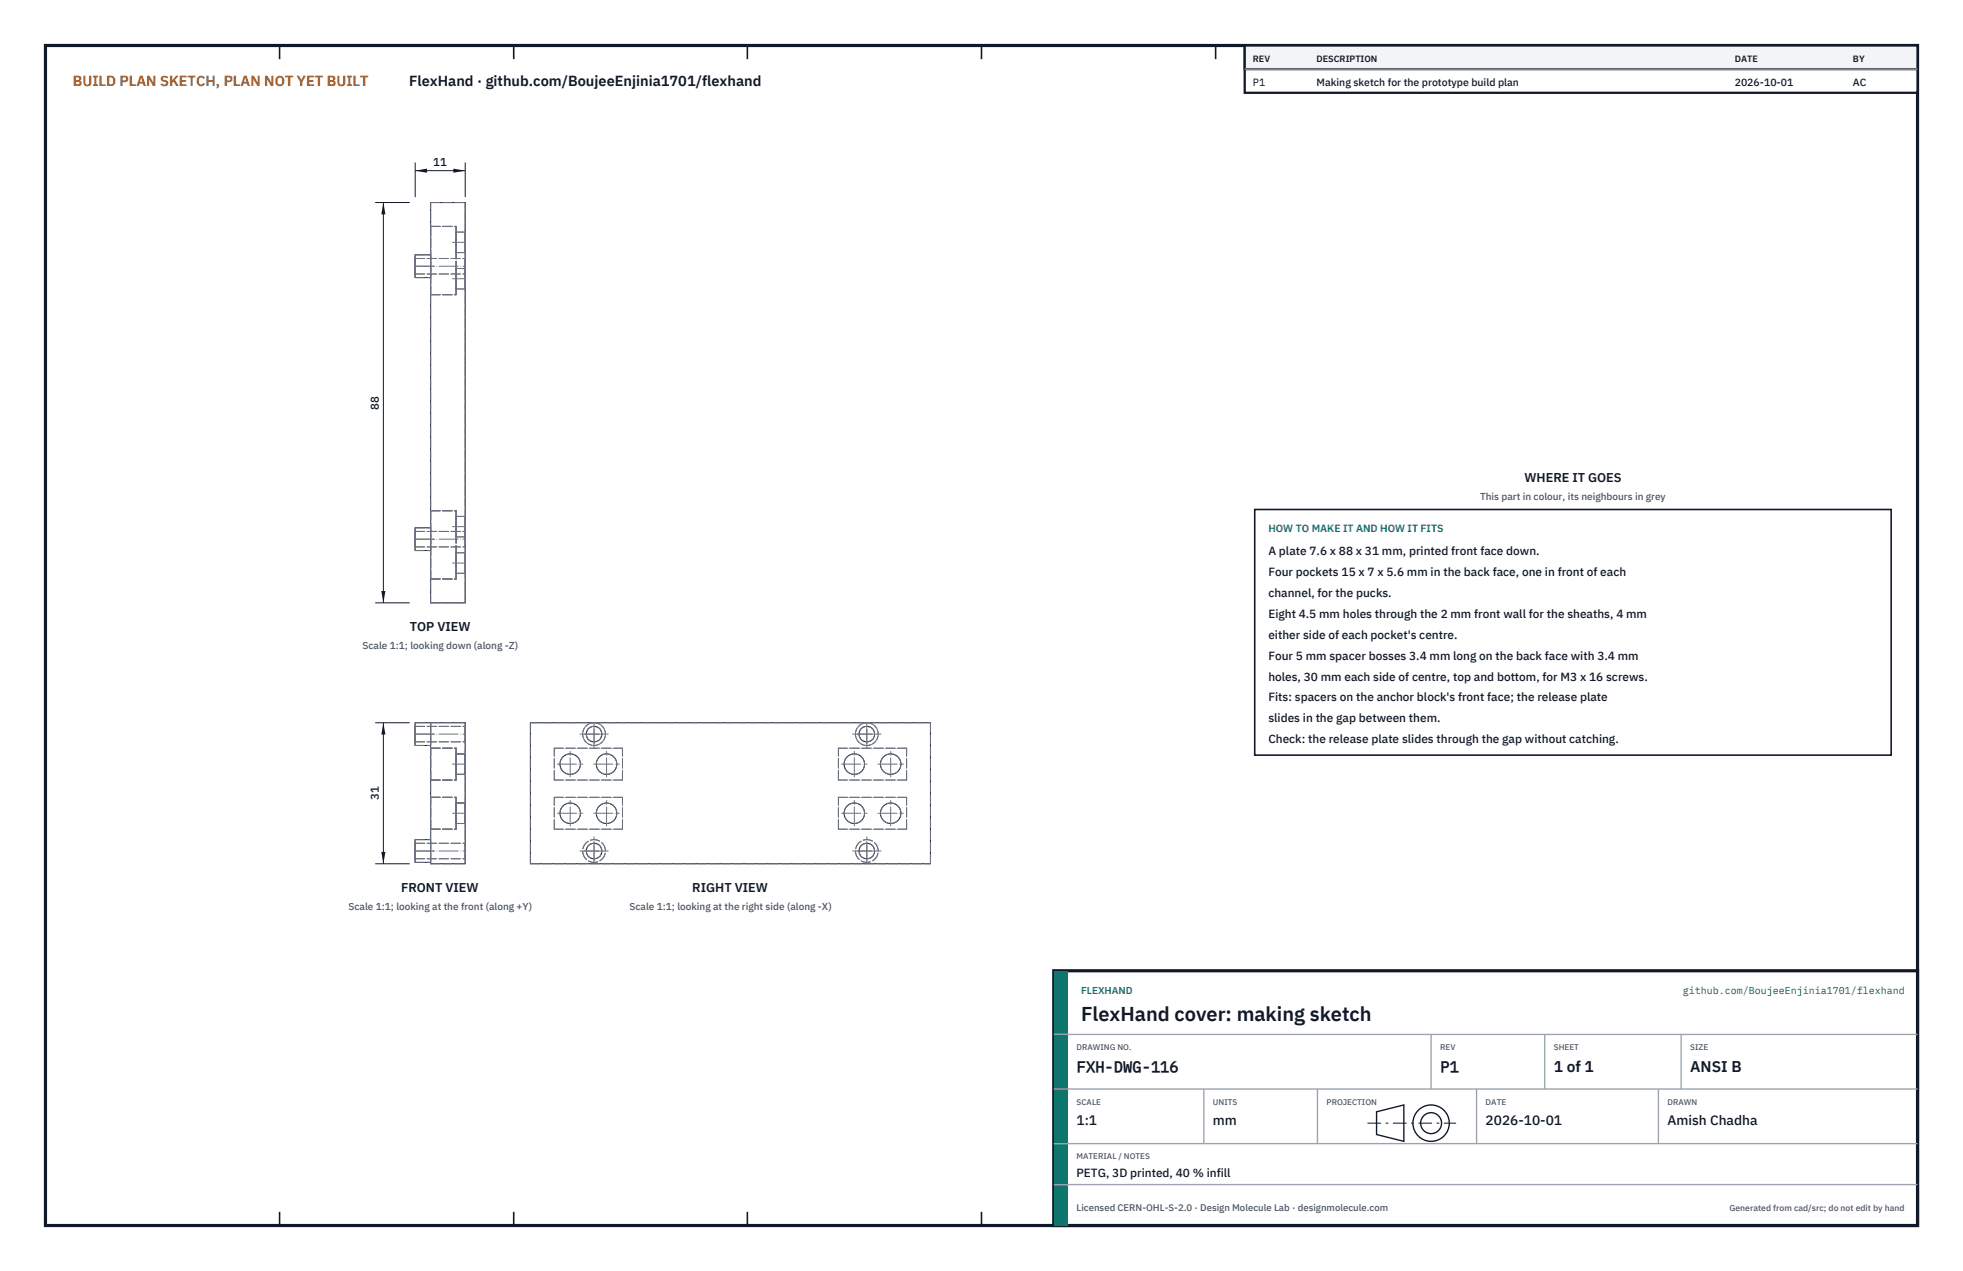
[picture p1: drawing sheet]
<svg xmlns="http://www.w3.org/2000/svg" width="432mm" height="279mm" viewBox="0 0 432 279" stroke-linecap="round" stroke-linejoin="round" font-family="sans-serif">
<defs><g id="words">
<text font-size="4.4" fill="#111827" x="237.8" y="224.4">FlexHand cover: making sketch</text>
<g font-size="3.4" fill="#111827">
<text x="236.8" y="235.6">FXH-DWG-116</text>
<text x="316.8" y="235.6">P1</text>
<text x="341.8" y="235.6">1 of 1</text>
<text x="371.8" y="235.6">ANSI B</text>
</g>
<text font-size="3.2" fill="#b45309" x="16" y="19">BUILD PLAN SKETCH, PLAN NOT YET BUILT</text>
<text font-size="3.2" fill="#111827" x="90" y="19">FlexHand · github.com/BoujeeEnjinia1701/flexhand</text>
<g font-size="3" fill="#111827">
<text x="236.8" y="247.2">1:1</text>
<text x="266.8" y="247.2">mm</text>
<text x="326.8" y="247.2">2026-10-01</text>
<text x="366.8" y="247.2">Amish Chadha</text>
</g>
<g font-size="2.8" fill="#111827">
<text x="335.3" y="106">WHERE IT GOES</text>
<text x="90.1" y="138.7">TOP VIEW</text>
<text x="88.2" y="196">FRONT VIEW</text>
<text x="152.3" y="196">RIGHT VIEW</text>
</g>
<g font-size="2.6" fill="#111827">
<text x="279" y="122">A plate 7.6 x 88 x 31 mm, printed front face down.</text>
<text x="279" y="126.6">Four pockets 15 x 7 x 5.6 mm in the back face, one in front of each</text>
<text x="279" y="131.2">channel, for the pucks.</text>
<text x="279" y="135.8">Eight 4.5 mm holes through the 2 mm front wall for the sheaths, 4 mm</text>
<text x="279" y="140.4">either side of each pocket's centre.</text>
<text x="279" y="145">Four 5 mm spacer bosses 3.4 mm long on the back face with 3.4 mm</text>
<text x="279" y="149.6">holes, 30 mm each side of centre, top and bottom, for M3 x 16 screws.</text>
<text x="279" y="154.2">Fits: spacers on the anchor block's front face; the release plate</text>
<text x="279" y="158.8">slides in the gap between them.</text>
<text x="279" y="163.4">Check: the release plate slides through the gap without catching.</text>
<text x="236.8" y="258.8">PETG, 3D printed, 40 % infill</text>
</g>
<g font-size="2.5" fill="#111827">
<text x="95.3" y="36.5">11</text>
<text x="83.3" y="90" transform="rotate(-90 83.3 90)">88</text>
<text x="83.3" y="175.9" transform="rotate(-90 83.3 175.9)">31</text>
</g>
<g font-size="2.3" fill="#111827">
<text x="275.6" y="18.8">P1</text>
<text x="289.6" y="18.8">Making sketch for the prototype build plan</text>
<text x="381.6" y="18.8">2026-10-01</text>
<text x="407.6" y="18.8">AC</text>
</g>
<text font-size="2.3" fill="#0f766e" x="279" y="117">HOW TO MAKE IT AND HOW IT FITS</text>
<g font-size="2.2" fill="#4b5563">
<text x="325.6" y="110">This part in colour, its neighbours in grey</text>
<text x="79.7" y="142.7">Scale 1:1; looking down (along -Z)</text>
<text x="76.7" y="200">Scale 1:1; looking at the front (along +Y)</text>
<text x="138.5" y="200">Scale 1:1; looking at the right side (along -X)</text>
</g>
<g font-size="2.2" fill="#0f766e">
<text x="237.8" y="218.4">FLEXHAND</text>
<text x="370.2" y="218.4">github.com/BoujeeEnjinia1701/flexhand</text>
</g>
<text font-size="2.1" fill="#4b5563" x="236.8" y="266.2">Licensed CERN-OHL-S-2.0 · Design Molecule Lab · designmolecule.com</text>
<g font-size="2" fill="#111827">
<text x="275.6" y="13.6">REV</text>
<text x="289.6" y="13.6">DESCRIPTION</text>
<text x="381.6" y="13.6">DATE</text>
<text x="407.6" y="13.6">BY</text>
</g>
<text font-size="1.9" fill="#4b5563" x="380.4" y="266.2">Generated from cad/src; do not edit by hand</text>
<g font-size="1.8" fill="#4b5563">
<text x="236.8" y="230.8">DRAWING NO.</text>
<text x="316.8" y="230.8">REV</text>
<text x="341.8" y="230.8">SHEET</text>
<text x="371.8" y="230.8">SIZE</text>
<text x="236.8" y="242.8">SCALE</text>
<text x="266.8" y="242.8">UNITS</text>
<text x="291.8" y="242.8">PROJECTION</text>
<text x="326.8" y="242.8">DATE</text>
<text x="366.8" y="242.8">DRAWN</text>
<text x="236.8" y="254.8">MATERIAL / NOTES</text>
</g>
</g></defs>
<path d="M10 10h411.8v259.4h-411.8z" fill="none" stroke="#111827" stroke-width=".7" stroke-linecap="butt"/>
<g fill="none" stroke="#111827" stroke-width=".35">
<path d="M61.5 10v3M113 10v3M164.4 10v3M215.9 10v3M267.4 10v3M318.9 10v3M370.3 10v3M61.5 266.4v3M113 266.4v3M164.4 266.4v3M215.9 266.4v3M267.4 266.4v3"/>
<path d="M318.9 266.4v3M370.3 266.4v3"/>
</g>
<g fill="none" stroke="#111727" stroke-width=".22">
<path d="M94.7 44.5h7.6v88h-7.6zM94.7 56h-3.4v5h3.4M94.7 116h-3.4v5h3.4M94.7 158.9v31h7.6v-31h-11v5h3.4M116.7 158.9h88v31h-88zM94.7 184.6h-3.4v5h3.4"/>
<circle cx="125.4" cy="178.8" r="2.25"/>
<circle cx="125.4" cy="168" r="2.25"/>
<circle cx="130.7" cy="161.4" r="1.71"/>
<circle cx="133.4" cy="178.8" r="2.25"/>
<circle cx="133.4" cy="168" r="2.25"/>
<circle cx="187.9" cy="178.8" r="2.25"/>
<circle cx="187.9" cy="168" r="2.25"/>
<circle cx="190.7" cy="161.4" r="1.71"/>
<circle cx="195.9" cy="178.8" r="2.25"/>
<circle cx="195.9" cy="168" r="2.25"/>
<circle cx="130.7" cy="187.1" r="1.71"/>
<circle cx="190.7" cy="187.1" r="1.71"/>
</g>
<g fill="none" stroke="#6a7180" stroke-width=".22" stroke-dasharray="2.1 .5">
<path d="M91.3 58.5v-2.5M91.3 56v5M91.3 58.5v-1.7M91.3 56.8v3.4M91.3 56h3.4M91.3 56.8h11M94.7 58.5v-2.5M94.7 56v5M94.7 49.8v15M94.7 58.5v2.5M94.7 56v2.5M94.7 44.5h7.6"/>
<path d="M94.7 49.8h5.6M100.3 53.3v-2.3M100.3 51v4.5M100.3 55.5v-2.2M100.3 59v4.5M100.3 55.5h2M100.3 51h2M100.3 59h2M102.3 58.5v-1.7M102.3 56.8v3.4M102.3 53.3v-2.3M102.3 51v4.5"/>
<path d="M102.3 55.5v-2.2M102.3 59v4.5M91.3 61v-2.5M91.3 60.2v-1.7M91.3 61h3.4M91.3 60.2h11M94.7 61v-2.5M94.7 64.8h5.6M100.3 64.8v-15M100.3 61.3v-2.3M100.3 63.5v-2.2M100.3 63.5h2"/>
<path d="M102.3 60.2v-1.7M102.3 61.3v-2.3M102.3 63.5v-2.2M91.3 118.5v-2.5M91.3 116v5M91.3 118.5v-1.7M91.3 116.8v3.4M91.3 116h3.4M91.3 116.8h11M94.7 118.5v-2.5M94.7 116v5M94.7 112.3v15"/>
<path d="M94.7 118.5v2.5M94.7 116v2.5M94.7 112.3h5.6M100.3 115.8v-2.3M100.3 113.5v4.5M100.3 118v-2.2M100.3 118h2M100.3 113.5h2M102.3 118.5v-1.7M102.3 116.8v3.4M102.3 115.8v-2.3M102.3 113.5v4.5"/>
<path d="M102.3 118v-2.2M91.3 121v-2.5M91.3 120.2v-1.7M91.3 121h3.4M91.3 120.2h11M94.7 132.5v-88M94.7 121v-2.5M94.7 132.5h7.6M94.7 127.3h5.6M100.3 127.3v-15M100.3 123.8v-2.3M100.3 121.5v4.5"/>
<path d="M100.3 126v-2.2M100.3 126h2M100.3 121.5h2M102.3 132.5v-88M102.3 120.2v-1.7M102.3 123.8v-2.3M102.3 121.5v4.5M102.3 126v-2.2M91.3 158.9v5M91.3 159.7v3.4M91.3 158.9h3.4M91.3 159.7h11"/>
<path d="M94.7 158.9v5M94.7 158.9h7.6M102.3 159.7v3.4M116.7 158.9h14M130.7 158.9h60M130.7 158.9a2.5 2.5 0 0 0-2.5 2.5 2.5 2.5 0 0 0 2.5 2.5M190.7 158.9h14M190.7 158.9a2.5 2.5 0 0 0-2.5 2.5 2.5 2.5 0 0 0 2.5 2.5M91.3 163.9h3.4M91.3 163.9v-5M91.3 163.1v-3.4M91.3 163.1h11"/>
<path d="M94.7 171.5v-7M94.7 163.9v-5M94.7 175.3h5.6M94.7 171.5h5.6M94.7 164.5h5.6M100.3 171.5v-7M100.3 176.5v4.5M100.3 170.2v-4.5M100.3 165.7v4.5M100.3 170.2h2M100.3 176.5h2M100.3 165.7h2"/>
<path d="M102.3 176.5v4.5M102.3 170.2v-4.5M102.3 165.7v4.5M102.3 163.1v-3.4M121.9 171.5v-7M121.9 175.3h15M121.9 171.5h15M121.9 164.5h15M130.7 163.9a2.5 2.5 0 0 0 2.5-2.5 2.5 2.5 0 0 0-2.5-2.5M136.9 175.3h-15M136.9 171.5h-15M136.9 171.5v-7"/>
<path d="M136.9 164.5h-15M184.4 171.5v-7M184.4 175.3h15M184.4 171.5h15M184.4 164.5h15M190.7 163.9a2.5 2.5 0 0 0 2.5-2.5 2.5 2.5 0 0 0-2.5-2.5M199.4 175.3h-15M199.4 171.5h-15M199.4 171.5v-7M199.4 164.5h-15M91.3 189.6h3.4M91.3 189.6v-5"/>
<path d="M91.3 184.6v5M91.3 188.8v-3.4M91.3 185.4v3.4M91.3 188.8h11M91.3 184.6h3.4M91.3 185.4h11M94.7 189.9v-31M94.7 189.6v-5M94.7 184.6v5M94.7 182.3v-7M94.7 189.9h7.6M94.7 182.3h5.6"/>
<path d="M100.3 182.3v-7M100.3 181v-4.5M100.3 181h2M102.3 189.9v-31M102.3 188.8v-3.4M102.3 185.4v3.4M102.3 181v-4.5M116.7 189.9h88M116.7 189.9v-31M121.9 182.3v-7M121.9 182.3h15M136.9 182.3h-15"/>
<path d="M136.9 182.3v-7M184.4 182.3v-7M184.4 182.3h15M199.4 182.3h-15M199.4 182.3v-7M204.7 189.9v-31"/>
<circle cx="125.4" cy="178.8" r="2.25"/>
<circle cx="125.4" cy="168" r="2.25"/>
<circle cx="130.7" cy="161.4" r="1.71"/>
<circle cx="130.7" cy="161.4" r="2.5"/>
<circle cx="133.4" cy="178.8" r="2.25"/>
<circle cx="133.4" cy="168" r="2.25"/>
<circle cx="187.9" cy="178.8" r="2.25"/>
<circle cx="187.9" cy="168" r="2.25"/>
<circle cx="190.7" cy="161.4" r="1.71"/>
<circle cx="190.7" cy="161.4" r="2.5"/>
<circle cx="195.9" cy="178.8" r="2.25"/>
<circle cx="195.9" cy="168" r="2.25"/>
<circle cx="130.7" cy="187.1" r="1.71"/>
<circle cx="130.7" cy="187.1" r="2.5"/>
<circle cx="190.7" cy="187.1" r="1.71"/>
<circle cx="190.7" cy="187.1" r="2.5"/>
</g>
<g fill="none" stroke="#6a7180" stroke-width=".22" stroke-dasharray="4.2 .5 0 .5">
<path d="M91.3 58.5h4.4M91.3 58.5h11M99.5 53.3h2.8M99.5 61.3h2.8M91.3 118.5h4.4M91.3 118.5h11M99.5 115.8h2.8M99.5 123.8h2.8M91.3 161.4h4.4M91.3 161.4h11M99.5 178.8h2.8M99.5 168h2.8"/>
<path d="M122.6 178.8h5.6M122.6 168h5.6M125.4 170.8v-5.6M127.6 161.4h6.2M128.6 161.4h4.2M130.6 178.8h5.6M130.6 168h5.6M130.7 164.5v-5.6M130.7 163.5v-4.2M133.4 170.8v-5.6M185.1 178.8h5.6M185.1 168h5.6"/>
<path d="M187.6 161.4h6.2M187.9 170.8v-5.6M188.6 161.4h4.2M190.7 164.5v-5.6M190.7 163.5v-4.2M193.1 178.8h5.6M193.1 168h5.6M195.9 170.8v-5.6M91.3 187.1h4.4M91.3 187.1h11M125.4 181.6v-5.6M127.6 187.1h6.2"/>
<path d="M128.6 187.1h4.2M130.7 189.9v-5.9M130.7 189.2v-4.2M133.4 181.6v-5.6M187.6 187.1h6.2M187.9 181.6v-5.6M188.6 187.1h4.2M190.7 189.9v-5.9M190.7 189.2v-4.2M195.9 181.6v-5.6"/>
</g>
<path d="M91.3 35.7v7.6M91.3 37.5h11M102.3 35.7v7.6" fill="none" stroke="#111827" stroke-width=".22"/>
<path d="M91.3 37.5l2.6-.4v.9zM99.7 37.1v.9l2.6-.5z" fill="#111827"/>
<path d="M82.5 44.5h7.6M84.3 44.5v88M82.5 132.5h7.6" fill="none" stroke="#111827" stroke-width=".22"/>
<path d="M84.3 44.5l-.4 2.6h.9zM83.9 129.9h.9l-.5 2.6z" fill="#111827"/>
<path d="M82.5 158.9h7.6M84.3 158.9v31M82.5 189.9h7.6" fill="none" stroke="#111827" stroke-width=".22"/>
<path d="M84.3 158.9l-.4 2.6h.9zM83.9 187.3h.9l-.5 2.6z" fill="#111827"/>
<path d="M276 112h140v54h-140z" fill="#fff" stroke="#111827" stroke-width=".35"/>
<path d="M273.8 10h148v10.4h-148z" fill="#fff" stroke="#111827" stroke-width=".5"/>
<path d="M273.8 10h148v5.2h-148z" fill="#f3f4f6" stroke="#111827" stroke-width=".5"/>
<path d="M273.8 15.2h148" fill="none" stroke="#9ca3af" stroke-width=".3"/>
<path d="M231.8 213.4h190v56h-190z" fill="#fff" stroke="#111827" stroke-width=".7" stroke-linecap="butt"/>
<path d="M231.8 213.4h3v56h-3z" fill="#0f766e"/>
<path d="M231.8 227.4h190M231.8 239.4h190M264.8 239.4v12M289.8 239.4v12M314.8 227.4v12M324.8 239.4v12M339.8 227.4v12M364.8 239.4v12M369.8 227.4v12M231.8 251.4h190M231.8 260.4h190" fill="none" stroke="#9ca3af" stroke-width=".3"/>
<g fill="none" stroke="#111827" stroke-width=".3">
<path d="M302.8 244.4l6-1.5v8l-6-1.5z"/>
<circle cx="314.8" cy="246.9" r="4"/>
<circle cx="314.8" cy="246.9" r="2.3"/>
</g>
<path d="M300.8 246.9h19.5" fill="none" stroke="#111827" stroke-width=".22" stroke-dasharray="3 1 .6 1" stroke-linecap="butt"/>
<use href="#words"/>
</svg>
